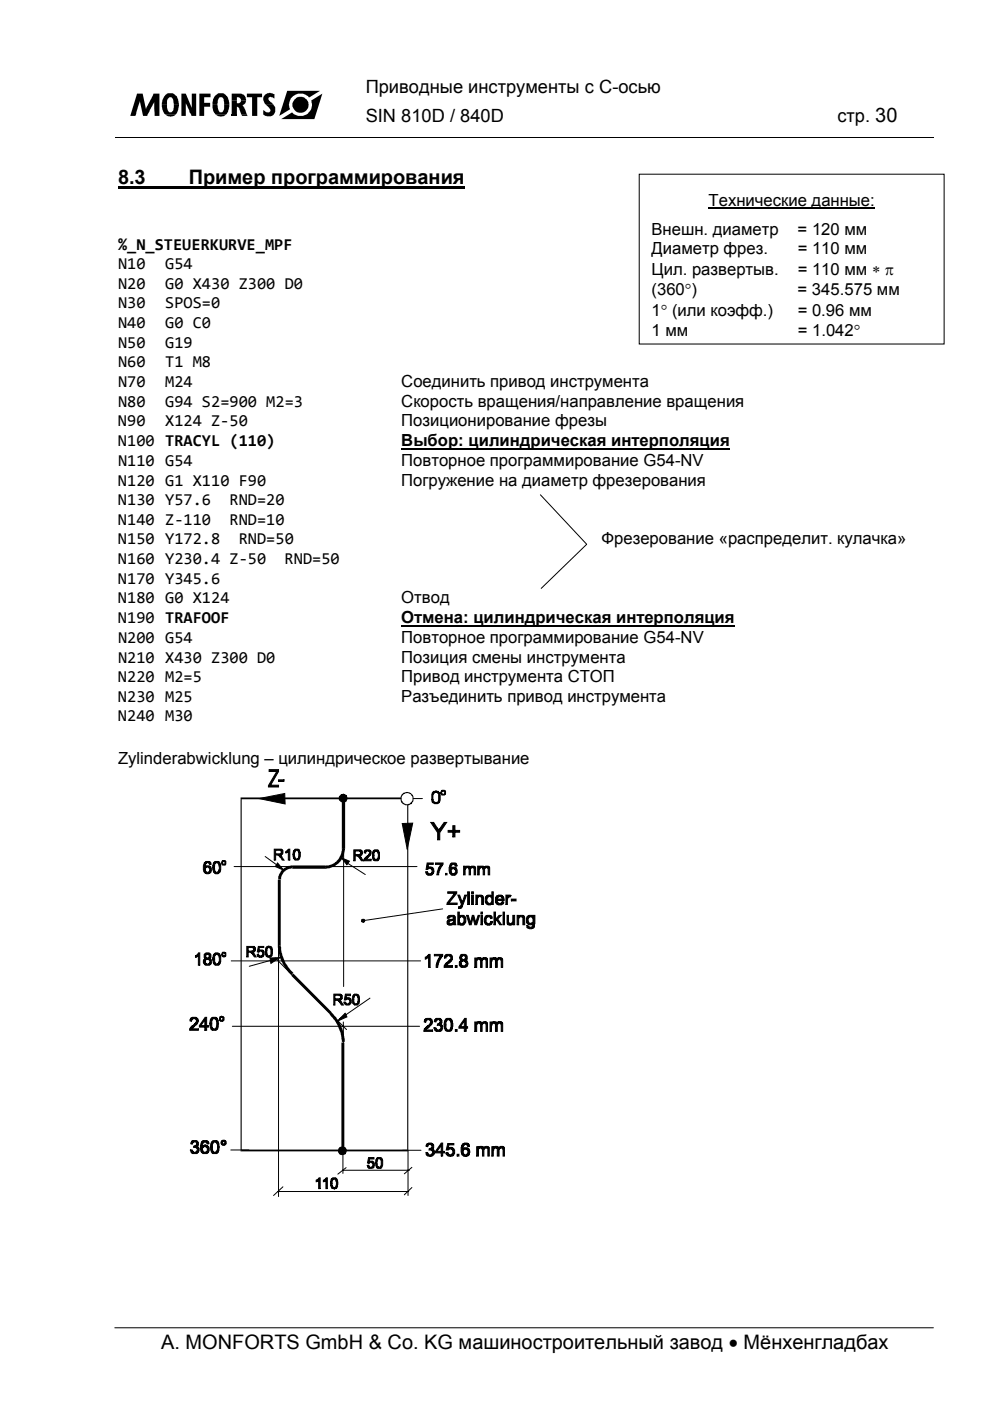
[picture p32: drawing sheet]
<svg xmlns="http://www.w3.org/2000/svg" width="210mm" height="297mm" viewBox="0 0 210 297" stroke-linecap="round" stroke-linejoin="round" font-family="sans-serif">
<defs><g id="words">
<g font-size="4.2">
<text x="25" y="39.1">8.3</text>
<text x="40" y="39.1">Пример программирования</text>
<text x="34.2" y="286.1">A. MONFORTS GmbH &amp; Co. KG машиностроительный завод • Мёнхенгладбах</text>
</g>
<g font-size="3.9">
<text x="77.5" y="19.7">Приводные инструменты с C-осью</text>
<text x="77.5" y="25.9">SIN 810D / 840D</text>
<text x="177.5" y="25.9">стр. 30</text>
</g>
<g font-size="3.5">
<text x="150.2" y="43.7">Технические данные:</text>
<text x="25" y="53">%_N_STEUERKURVE_MPF</text>
<text x="138.1" y="53.9">Диаметр фрез.</text>
<text x="138.1" y="49.8">Внешн. диаметр</text>
<text x="169.1" y="49.8">= 120 мм</text>
<text x="169.1" y="53.9">= 110 мм</text>
<text x="25" y="57.1">N10</text>
<text x="35" y="57.1">G54</text>
<text x="138.1" y="58.3">Цил. развертыв.</text>
<text x="169.1" y="58.3">= 110 мм ∗ π</text>
<text x="25" y="61.3">N20</text>
<text x="25" y="65.4">N30</text>
<text x="35" y="61.3">G0 X430 Z300 D0</text>
<text x="35" y="65.4">SPOS=0</text>
<text x="138.1" y="62.6">(360°)</text>
<text x="169.1" y="62.6">= 345.575 мм</text>
<text x="25" y="69.6">N40</text>
<text x="35" y="69.6">G0 C0</text>
<text x="138.1" y="66.9">1° (или коэфф.)</text>
<text x="138.1" y="71.3">1 мм</text>
<text x="169.1" y="66.9">= 0.96 мм</text>
<text x="169.1" y="71.3">= 1.042°</text>
<text x="25" y="73.7">N50</text>
<text x="25" y="77.9">N60</text>
<text x="35" y="73.7">G19</text>
<text x="35" y="77.9">T1 M8</text>
<text x="25" y="82">N70</text>
<text x="35" y="82">M24</text>
<text x="85.1" y="82">Соединить привод инструмента</text>
<text x="25" y="86.2">N80</text>
<text x="35" y="86.2">G94 S2=900 M2=3</text>
<text x="85.1" y="86.2">Скорость вращения/направление вращения</text>
<text x="25" y="90.4">N90</text>
<text x="25" y="94.6">N100 TRACYL (110)</text>
<text x="35" y="90.4">X124 Z‐50</text>
<text x="85.1" y="90.4">Позиционирование фрезы</text>
<text x="85.1" y="94.6">Выбор: цилиндрическая интерполяция</text>
<text x="25" y="98.8">N110 G54</text>
<text x="85.1" y="98.8">Повторное программирование G54-NV</text>
<text x="25" y="107.1">N130 Y57.6</text>
<text x="25" y="103">N120 G1 X110 F90</text>
<text x="48.7" y="107.1">RND=20</text>
<text x="85.1" y="103">Погружение на диаметр фрезерования</text>
<text x="25" y="111.3">N140 Z‐110</text>
<text x="48.7" y="111.3">RND=10</text>
<text x="25" y="115.4">N150 Y172.8</text>
<text x="25" y="119.6">N160 Y230.4 Z‐50</text>
<text x="50.6" y="115.4">RND=50</text>
<text x="60.3" y="119.6">RND=50</text>
<text x="127.5" y="115.4">Фрезерование «распределит. кулачка»</text>
<text x="25" y="123.7">N170 Y345.6</text>
<text x="25" y="127.9">N180 G0 X124</text>
<text x="85.1" y="127.9">Отвод</text>
<text x="25" y="132.1">N190 TRAFOOF</text>
<text x="25" y="136.3">N200 G54</text>
<text x="85.1" y="132.1">Отмена: цилиндрическая интерполяция</text>
<text x="85.1" y="136.3">Повторное программирование G54-NV</text>
<text x="25" y="140.5">N210 X430 Z300 D0</text>
<text x="85.1" y="140.5">Позиция смены инструмента</text>
<text x="25" y="148.8">N230 M25</text>
<text x="25" y="144.7">N220 M2=5</text>
<text x="85.1" y="148.8">Разъединить привод инструмента</text>
<text x="85.1" y="144.7">Привод инструмента СТОП</text>
<text x="25" y="153">N240 M30</text>
<text x="25" y="162">Zylinderabwicklung – цилиндрическое развертывание</text>
</g>
</g></defs>
<path d="M24.5 29.1h173.6" fill="none" stroke="#000" stroke-width=".21"/>
<path d="M60.9 19.3h6.9l-8.6 5.3zM59.6 25.3l8.7-5.4-1.6 5.4z" fill="#000"/>
<circle cx="63.7" cy="22.2" r="2.4" fill="#fff"/>
<g fill="#000">
<path d="M29.1 19.9h1.1l.7 3.2 1.6-3.2h1.3v4.7h-1l-.1-3.1-1.5 3.1h-.9l-.6-3.1-1 3.1h-1.1z" fill-rule="evenodd"/>
<path d="M38.5 19.9h.9l1.3 3v-3h.9v4.7h-1l-1.3-3 .1 3h-.9z" fill-rule="evenodd"/>
<path d="M42.3 19.9h2.3v.7h-1.3v1.2h1.3v.8h-1.3v2h-1z" fill-rule="evenodd"/>
<path d="M52.3 19.9h3.3v.7h-1.1v4h-1.1v-4h-1.1z" fill-rule="evenodd"/>
<path d="M35.1 20.1l.6-.3h.9a2.66 2.66 0 0 1 1.4 2.4h-1.1l-.1-.8a.73 .73 0 0 0-.9-.8 1.46 1.46 0 0 0-.5 1.6h-1.1l.2-1.1z" fill-rule="evenodd"/>
<path d="M34.3 22.2h1.1l.1 .9a.73 .73 0 0 0 .8 .7l.5-.5 .1-1.1h1.1l-.2 1.1-.5 .9h-2.3l-.6-1.1z" fill-rule="evenodd"/>
<path d="M35 24.2h2.3a1.54 1.54 0 0 1-2.3 0z" fill-rule="evenodd"/>
<path d="M45.8 20.1l.5-.3 1.2 .1a2.45 2.45 0 0 1 1.1 2.3h-1.1l-.1-1.2-.3-.4h-.5l-.2 .2-.2 .6-.1 .8h-1v-.6a2.08 2.08 0 0 1 .7-1.5z" fill-rule="evenodd"/>
<path d="M45.7 24.2h2.2a1.71 1.71 0 0 1-2.2 0z" fill-rule="evenodd"/>
<path d="M45.1 22.2h1l.3 1.4 .2 .2h.5a1.68 1.68 0 0 0 .4-1.6h1.1l-.2 1.5-.4 .5h-2.3a2.15 2.15 0 0 1-.6-2z" fill-rule="evenodd"/>
<path d="M49.1 19.9h2.1a1.34 1.34 0 0 1 1 1.4h-1.1l-.2-.5-.3-.2h-.4v.7h-1.1z" fill-rule="evenodd"/>
<path d="M49.1 21.3h1.1v.6l.7-.1 .2-.5h1.1l-.2 .6-.6 .5 .4 .5 .5 1.3h-1.1l-.5-1.2-.4-.4-.1 1.6h-1.1z" fill-rule="evenodd"/>
<path d="M51.2 24.2h1.1l.2 .4h-1.2z" fill-rule="evenodd"/>
<path d="M56.4 22.2h1.6l.4 .6v.9l-.7 .9-1.1 .1-.8-.4v-1l.2 .2a.88 .88 0 0 0 1.3 .1l-.2-.7z" fill-rule="evenodd"/>
<path d="M56.2 20.1v-.1a1.36 1.36 0 0 1 1.7-.1h.3v1l-.3-.2a.72 .72 0 0 0-1 .1l.2 .6 .9 .8h-1.6a1.45 1.45 0 0 1-.2-2.1z" fill-rule="evenodd"/>
<circle cx="63.7" cy="22.2" r="1.69"/>
</g>
<path d="M49.1 24.2h1.1v.4h-1.1z" fill="#000"/>
<path d="M24.3 281.5h173.6" fill="none" stroke="#000" stroke-width=".21"/>
<path d="M25 39.7h73.6" fill="none" stroke="#000" stroke-width=".44"/>
<path d="M85.1 95.2h69.6M85.1 132.7h70.7" fill="none" stroke="#000" stroke-width=".38"/>
<path d="M138.2 188h52v44.6h-52z" fill="#fff"/>
<path d="M114.6 104.9l9.8 10.5-9.7 9.4" fill="none" stroke="#000" stroke-width=".21"/>
<path d="M135.5 36.9h64.7v36h-64.7z" fill-rule="evenodd" fill="#fff" stroke="#000" stroke-width=".21"/>
<path d="M150.2 44.2h35.3" fill="none" stroke="#000" stroke-width=".25"/>
<path d="M51.1 169.2h35.3v74.8h-35.3z" fill="#fff"/>
<g fill="#000">
<path d="M51 169.1l.1 .4 .1-.3v74.8h-.2zM59.1 165.3h1.1v.3h-1.1zM72.5 180h.6zM72.5 169.7h.7v10.3h-.7zM51.1 169.1h35.3l.2 .1-.2-.1h.2v.1h-.3l.1 .3h-35.3zM62 183.5h7v.7h-7zM60 184.3l1-.7 1-.1v.6l-.9 .2-1 .7-.4 .8-.1 .7h-.7l.1-.2a1.72 1.72 0 0 1 .5-1.3zM72.5 180h.6a4.2 4.2 0 0 1-4.1 4.2v-.6a3.7 3.7 0 0 0 3.5-3.6zM94.5 185.2h.3v.3h-.3zM58.9 200.4h.6l.3 1.6a7.2 7.2 0 0 0 2.4 4.3l-.5 .4a9.6 9.6 0 0 1-2.8-6.3zM58.9 186.6h.6v13.8h-.6zM61.7 206.9l.5-.5 8.1 8.2-.4 .4z"/>
<path d="M96.5 218.3h.4v.4h-.4zM96.5 204.7h.4v.4h-.4zM70.3 214.6l.4 .5a8.8 8.8 0 0 1 2.4 5.1v.7h-.6a8.7 8.7 0 0 0-2.6-5.8zM51.1 243.7h35.3v.4h-35.3l-.1-.1v.1v-.1h.2zM72.4 221h.6v22.9h-.6zM86.3 169.2h.3v74.8l-.2 .1 .2-.1v.1h-.2v-.4l-.1 .3zM96.9 244.7h.4v.4h-.4z"/>
</g>
<g fill="none" stroke="#000" stroke-width=".21">
<path d="M54.9 169.3l5.5-1.1 .1 2.3zM57.1 163.2h2v.4l-1.7 2.9h1.7v.4h-2.2v-.3l1.8-3h-1.6zM59.1 165.3h1.1v.3h-1.1zM85.3 174.6l2.2-.1-1.2 5.5zM87.3 169.3h2.3M91.3 174.4h.6l1.1 1.7 1.2-1.7h.5l-1.5 2.1v1.6h-.4v-1.6zM91.8 167.9l.8-.2 .3 .2 .3 .3 .1 1.4-.1 .5-.5 .3h-.5l-.6-.4v-1.6zM91.9 168.2l.4-.3 .6 .3 .1 1.7-.3 .3h-.5l-.3-.3zM93.6 167.9l.6-.2 .1 .2-.1 .5a.45 .45 0 0 1-.5-.1 .45 .45 0 0 1-.1-.4zM93.6 167.7l.2-.1 .6 .1v.7l-.2 .2h-.5l-.2-.4zM95 176.1h1v-1h.5v1h1v.3h-1v1h-.5v-1h-1zM43.5 182.8l.8-.2 .4 .4v.3h-.3l-.2-.4h-.4l-.4 .6v.4l.3-.3h.6l.4 .3 .1 .7-.4 .6h-.8l-.4-.5-.1-1.1z"/>
<path d="M43.6 184l.5-.2 .4 .4v.4l-.2 .4-.6-.1a.67 .67 0 0 1-.1-.9zM45.4 182.8l.3-.2 .8 .2 .3 .6v1l-.1 .5-.5 .4h-.5l-.4-.4a2.59 2.59 0 0 1 0-1.9zM45.6 183l.5-.1 .3 .3 .1 1.1-.3 .7h-.5l-.2-.4-.1-1zM47.2 182.5h.5l.2 .1-.1 .7-.5 .1-.3-.2zM47.3 182.6h.3l.1 .1-.1 .6h-.3zM49.6 183.7h38.8M56.2 181.6l4 2.9M58.1 180h1.6l.1 .2 .2 .2v.5l-.2 .2-.4 .2 .8 1.1h-.4l-.8-1.1h-.6v1.1h-.3zM58.4 180.3h1.1l.2 .1v.4l-.2 .2h-1.1zM58.8 183l1.3 1.5-1.7-.8zM59.1 198.7v7M60.6 180.6l.6-.6h.2v2.4h-.3v-1.9l-.5 .4z"/>
<path d="M62.4 180.3l.2-.3h.6l.4 .5 .1 1.1-.3 .6-.2 .2h-.6l-.4-.5-.1-1zM62.7 180.3l.6 .1 .1 1.3-.3 .4-.5-.1a1.55 1.55 0 0 1-.1-1.5zM72.4 181.9l1.7 .7-.5 .7zM75 180.2h1.5l.3 .2v.6l-.1 .3-.5 .1 .4 .4 .4 .7h-.4l-.5-.9-.4-.2h-.4v1.1h-.3zM75.3 180.4h.9l.3 .2v.3l-.3 .3h-.9zM77.4 180.3l.9-.1 .3 .2v.8l-1.1 1h1.2v.3h-1.5l.1-.5 1.1-1-.2-.6h-.5l-.2 .5-.3-.1zM79.3 180.3l.8-.1 .4 .5v1.3l-.4 .5h-.6l-.4-.4-.1-1.3zM79.4 180.6l.5-.2 .2 .3 .1 1-.3 .6h-.4l-.2-.3zM90.6 183h1.3v.3h-1l-.2 .7 .3-.2 .6 .1 .3 .4 .1 .3-.1 .6-.5 .4h-.6l-.5-.4v-.3l.3-.1a.43 .43 0 0 0 .6 .5l.4-.3v-.7l-.7-.2-.3 .2h-.3zM92.3 183h1.6v.3l-.7 1.2-.2 1h-.4l.1-.6 .3-.9 .6-.7h-1.3zM94.5 185.2h.3v.3h-.3zM95.7 183h.9l.3 .6h-.4l-.1-.3-.4-.1-.3 .2-.2 .5v.3l.4-.3h.6l.3 .2 .1 .9-.5 .6-.7-.1-.5-.8v-.8z"/>
<path d="M95.8 184.3l.4-.2 .3 .2 .1 .7-.2 .3h-.4l-.3-.2-.1-.7zM98.3 183.6h.3v.4l.3-.4h.6l.2 .4 .3-.4 .7 .1 .1 .3v1.5h-.3v-1.5l-.2-.1-.5 .2v1.4h-.3v-1.3l-.3-.3-.5 .2-.1 1.4h-.3zM101.3 183.6h.3v.4l.2-.4h.6l.3 .4 .3-.4 .7 .1 .1 .3v1.5h-.3v-1.4l-.2-.2-.6 .2v1.4h-.3v-1.2l-.2-.4h-.3l-.2 .2-.1 1.4h-.3zM41.4 202.6l.6-.2 .1-.4h.3v2.6h-.3v-2l-.5 .4h-.2zM43.4 202.2l.3-.2h.6l.4 .4v.5l-.4 .4h.4l.1 .3v.6l-.5 .4h-.6l-.4-.3a.59 .59 0 0 1 0-.8l.4-.3-.4-.2zM43.5 203.6l.6-.3 .4 .3-.1 .7-.6 .1a.62 .62 0 0 1-.3-.8zM45.4 202.3l.3-.3h.5l.4 .3 .2 .5v1.1l-.2 .5-.3 .2h-.6l-.4-.5a2.21 2.21 0 0 1 .1-1.7zM45.6 202.5l.4-.2 .4 .3v1.3a.46 .46 0 0 1-.4 .5 .46 .46 0 0 1-.5-.4zM47.2 202l.4-.1 .3 .1v.6a.49 .49 0 0 1-.7 .1 .49 .49 0 0 1-.1-.7zM47.3 202l.4 .1v.5l-.1 .1h-.3l-.1-.2zM49 203.7h40.2M58.4 203.1l15.1 15.2"/>
<path d="M90 216.2l.5-.3h.7a.96 .96 0 0 1-.1 1.7l-.6 .5-.2 .3h1.4v.3h-1.8l.1-.5 1.2-1.2v-.5a.59 .59 0 0 0-.8-.2l-.1 .5-.3-.1zM90.2 203l.4-.2 .4-.4h.2v2.7h-.3v-2.1l-.6 .3zM92.1 202.4h1.8v.2l-.4 .4-.5 1-.2 1.1h-.3v-.5l.4-1.1 .5-.9h-1.3zM92.4 216l.8-.1 .4 .3 .1 .6-.4 .3 .6 .5v.5l-.3 .4-.3 .2h-.7l-.4-.3-.2-.5h.4l.2 .5h.6l.3-.3v-.5l-.4-.3-.4 .1 .1-.3h.2a.44 .44 0 0 0 .2-.8 .44 .44 0 0 0-.7 .2l-.1 .2-.3-.1zM94.3 202.6l.4-.2h.8l.3 .2 .1 .8-1.3 1.3h1.3v.4h-1.7v-.5l1.4-1.4v-.3l-.4-.3h-.4l-.2 .5h-.4zM94.6 216l.8-.1 .4 .3 .2 1.4-.2 .8-.4 .3h-.6l-.4-.3a1.56 1.56 0 0 1-.2-1.5v-.4zM94.8 216.2h.5l.3 .5v1.2l-.4 .5-.5-.1-.1-.4v-1.2zM96.5 218.3h.4v.4h-.4zM96.5 204.7h.4v.4h-.4zM97.7 202.5l.2-.1 1 .1 .2 .8-.4 .3a.76 .76 0 0 1 .3 1.2l-.4 .3h-.7l-.2-.1-.3-.4v-.6l.5-.4-.3-.2a.54 .54 0 0 1 .1-.8zM97.9 202.7l.2-.1h.5l.2 .3-.2 .4-.6 .1-.1-.2zM97.9 203.8l.5-.1 .4 .3v.6l-.2 .2h-.6l-.2-.2z"/>
<path d="M98.4 216.5v1.2h-.8zM98.5 215.9h.3v1.8h.3v.3h-.3v.7h-.4v-.7h-1.1v-.3zM100.7 216.7h.3l.1 .2 .3-.3h.4l.3 .4 .5-.4 .5 .1 .3 .2v1.8h-.3v-1.6l-.2-.2-.5 .1-.2 .2v1.5h-.3l-.1-1.6-.5-.2-.2 .2v1.6h-.4zM100.7 203.1h.3l.1 .2 .3-.3h.4l.3 .4 .4-.4h.6l.2 .2 .1 1.9h-.3v-1.6l-.2-.2h-.5l-.2 .3v1.5h-.3l-.1-1.7-.5-.1-.2 .3v1.5h-.4zM103.9 216.7h.3v.2l.4-.3h.4l.3 .4 .4-.4 .6 .1 .3 .3v1.7h-.3v-1.6l-.3-.2h-.3l-.3 .2v1.6h-.3v-1.6l-.2-.2-.5 .1-.2 .4v1.3h-.3zM103.9 203.1h.3v.2l.4-.3h.5l.2 .4 .4-.4 .6 .1 .3 .3v1.7h-.3v-1.5l-.2-.3h-.4l-.3 .3v1.5h-.3v-1.6l-.2-.2-.5 .1-.2 .4v1.3h-.3zM40.7 241.9l.9-.1 .5 .5v.4l-.4 .4 .4 .3 .1 .6-.5 .6h-.8l-.4-.3-.1-.4 .3-.1 .4 .5h.3l.4-.2v-.6l-.4-.3-.3 .1v-.3a.46 .46 0 0 0 .6-.6 .46 .46 0 0 0-.8-.2l-.2 .4-.3-.1zM42.7 242.1l.4-.3h.7l.5 .5v.2h-.3l-.3-.4h-.4l-.4 .4-.1 .6 .8-.4 .7 .5v.9l-.5 .5h-.7l-.5-.5-.1-1.3zM43.1 243.1h.5l.3 .2v.8a.62 .62 0 0 1-.9 0 .62 .62 0 0 1 .1-.9zM45.1 241.9l.8-.1 .4 .5a2.58 2.58 0 0 1 0 2l-.4 .3h-.7l-.3-.3a1.84 1.84 0 0 1-.2-1.6l.1-.5zM45.3 242.1h.5l.3 .6v1l-.1 .4-.3 .2a.4 .4 0 0 1-.4 0 .4 .4 0 0 1-.2-.4l-.1-1.4zM47.1 242.1l.5-.1 .1 .1v.3l-.4 .2z"/>
<path d="M48.9 243.8h3.9M85.3 243.9h4M90.6 242.5l.9-.1 .4 .3v.7l-.3 .2 .4 .3 .1 .7a.99 .99 0 0 1-1.5 .4l-.3-.3v-.4h.3l.1 .4 .3 .2h.4l.3-.3v-.5l-.5-.4-.2 .1v-.3a.53 .53 0 0 0 .6-.6 .56 .56 0 0 0-.7-.2l-.2 .4h-.4zM93.6 242.4h.3v1.7h.3v.3h-.3v.7h-.3v-.7h-1.3v-.3zM93.6 242.9v1.2h-1zM94.9 242.4h1.3v.3h-1l-.2 .7 .8-.1 .6 .6v.6l-.2 .3-.7 .4-.6-.2-.3-.5 .3-.2 .3 .6h.4l.4-.3v-.7l-.3-.3-1.1 .2zM96.9 244.7h.4v.4h-.4zM98.1 242.5l1-.1 .4 .3v.2v.2h-.4l-.1-.4-.3-.1-.3 .1-.3 .4v.6l.3-.3h.7l.4 .3 .1 .4-.1 .7-.7 .4-.5-.1-.3-.2-.2-.6v-1zM98.3 243.7h.7l.2 .3v.5l-.4 .4-.6-.2a.74 .74 0 0 1 .1-1zM101.1 243.1h.3v.3l.4-.3h.6l.1 .3h.1a.69 .69 0 0 1 1.1-.1v1.8h-.3v-1.5l-.2-.2h-.3l-.3 .3v1.4h-.3v-1.4l-.2-.3-.6 .1v1.6h-.4zM104.3 243.1h.3v.3l.5-.3h.4l.2 .3 .5-.3h.5l.3 .3v1.7h-.3v-1.5l-.3-.2h-.4l-.2 .3v1.4h-.4v-1.6l-.1-.1h-.3l-.3 .2-.1 1.5h-.3z"/>
<circle cx="72.7" cy="169.2" r=".8"/>
<circle cx="44" cy="202.7" r=".39"/>
<circle cx="47.4" cy="242.2" r=".52"/>
<circle cx="72.6" cy="244" r=".79"/>
</g>
<g fill="#000">
<path d="M54.9 169.3l5.5-1 .1 2.2zM58.8 183l1.3 1.5-1.7-.8zM72.4 181.9l1.7 .7-.5 .7zM85.3 174.6l2.2-.1-1.2 5.5z"/>
<path d="M57.1 163.2h2v.4l-1.7 2.9h1.7v.4h-2.2v-.3l1.8-3h-1.6z" fill-rule="evenodd"/>
<path d="M92 168.1l-.2 .4 .1 1.4 .3 .3h.5l.3-.3v-1.6l-.4-.4zM91.8 167.9l.8-.2 .3 .2 .3 .4 .1 1.3-.1 .5-.5 .3h-.5l-.6-.4v-1.6z" fill-rule="evenodd"/>
<path d="M91.3 174.4h.6l1.1 1.7 1.2-1.7h.5l-1.5 2.1v1.6h-.4v-1.6z" fill-rule="evenodd"/>
<path d="M93.6 167.9v.2a.36 .36 0 0 0 .3 .3 .36 .36 0 0 0 .3-.1l.1-.4-.1-.2zM93.6 167.7l.2-.1 .6 .1v.7l-.2 .2h-.5l-.2-.3z" fill-rule="evenodd"/>
<path d="M95 176.1h1v-1h.5v1h1v.3h-1v1h-.5v-1h-1z" fill-rule="evenodd"/>
<path d="M43.5 182.8l.8-.2 .4 .4v.3h-.3l-.2-.4h-.4l-.4 .6v.4l.3-.3h.6l.4 .3 .1 .7-.4 .6h-.8l-.4-.5-.1-1.1zM43.6 184a.67 .67 0 0 0 .1 .9l.6 .1 .2-.4v-.4l-.4-.4z" fill-rule="evenodd"/>
<path d="M45.4 182.8l.3-.2 .8 .2 .3 .6v1l-.1 .5-.5 .4h-.5l-.4-.4a2.59 2.59 0 0 1 0-1.9zM45.6 183l-.2 .6 .1 1 .2 .4h.5l.3-.7-.1-1.1-.3-.3z" fill-rule="evenodd"/>
<path d="M47.2 182.5h.5l.2 .1-.1 .7-.5 .1-.3-.2zM47.3 182.6v.7h.3l.1-.6-.1-.1z" fill-rule="evenodd"/>
<path d="M58.1 180h1.6l.1 .2 .2 .2v.5l-.2 .2-.4 .2 .8 1.1h-.4l-.8-1.1h-.6v1.1h-.3zM58.4 180.3v.7h1.1l.2-.2v-.4l-.2-.1z" fill-rule="evenodd"/>
<path d="M60.6 180.6l.6-.6h.2v2.4h-.3v-1.9l-.5 .4z" fill-rule="evenodd"/>
<path d="M62.4 180.3l.2-.3 .8 .2 .3 .5v.9l-.3 .6-.2 .2h-.6l-.3-.5a1.59 1.59 0 0 1 .1-1.6zM62.7 180.3l-.1 .1a1.85 1.85 0 0 0-.1 1.5l.2 .2h.4l.3-.4-.1-1.3z" fill-rule="evenodd"/>
<path d="M75 180.2h1.5l.3 .2v.6l-.1 .3-.5 .1 .4 .4 .4 .7h-.4l-.5-.9-.4-.2h-.4v1.1h-.3zM75.3 180.4v.8h.9l.3-.3v-.3l-.3-.2z" fill-rule="evenodd"/>
<path d="M77.4 180.3l.9-.1 .3 .2v.8l-1.1 1h1.2v.3h-1.5l.1-.5 1.1-1-.2-.6h-.5l-.2 .5-.3-.1z" fill-rule="evenodd"/>
<path d="M79.3 180.3l.8-.1 .4 .5v1.3l-.4 .5h-.6l-.4-.4-.1-1.3zM79.4 180.6l-.1 1.4 .2 .3h.4l.3-.6-.1-1-.2-.3z" fill-rule="evenodd"/>
<path d="M90.6 183h1.3v.3h-1l-.2 .7 .3-.2 .6 .1 .3 .4 .1 .3-.1 .6-.5 .4h-.6l-.5-.4v-.3l.3-.1a.43 .43 0 0 0 .6 .5l.4-.3v-.7l-.7-.2-.3 .2h-.3z" fill-rule="evenodd"/>
<path d="M92.3 183h1.6v.3l-.7 1.2-.2 1h-.4l.1-.6 .3-.9 .6-.7h-1.3z" fill-rule="evenodd"/>
<path d="M95.7 183h.9l.3 .6h-.4l-.1-.3-.4-.1-.3 .2-.2 .5v.3l.4-.3h.6l.3 .2 .1 .9-.5 .6h-.6l-.5-.6-.1-1.1zM95.8 184.2l-.2 .2v.6l.2 .3h.4l.4-.3v-.5l-.4-.4z" fill-rule="evenodd"/>
<path d="M98.3 183.6h.3v.4l.3-.4h.6l.2 .4 .3-.4 .7 .1 .1 .3v1.5h-.3v-1.5l-.2-.1-.5 .2v1.4h-.3v-1.3l-.3-.3-.5 .2-.1 1.4h-.3z" fill-rule="evenodd"/>
<path d="M101.3 183.6h.3v.4l.2-.4h.6l.3 .4 .3-.4 .7 .1 .1 .3v1.5h-.3v-1.4l-.2-.2-.6 .2v1.4h-.3v-1.2l-.2-.4h-.3l-.2 .2-.1 1.4h-.3z" fill-rule="evenodd"/>
<path d="M41.4 202.6l.6-.2 .1-.4h.3v2.6h-.3v-2l-.5 .4h-.2z" fill-rule="evenodd"/>
<path d="M43.4 202.2l.3-.2h.6l.4 .4v.5l-.4 .4h.4l.1 .3v.6l-.3 .4h-.8l-.5-.3v-.8l.5-.3-.4-.2zM43.6 202.7a.4 .4 0 0 0 .8 0 .4 .4 0 0 0-.8 0zM43.5 203.6a.62 .62 0 0 0 .3 .8l.6-.1 .1-.7-.4-.3z" fill-rule="evenodd"/>
<path d="M45.4 202.3l.3-.3h.5l.4 .3 .2 .5v1.1l-.1 .3-.4 .4h-.6l-.4-.5a2.21 2.21 0 0 1 .1-1.7zM45.6 202.5l-.1 1.5 .3 .3a.56 .56 0 0 0 .7-.5l-.1-1.2-.4-.3z" fill-rule="evenodd"/>
<path d="M47.2 202l.4-.1 .3 .1v.6a.49 .49 0 0 1-.7 .1 .49 .49 0 0 1-.1-.7zM47.3 202l-.1 .5 .1 .2h.3l.1-.1v-.5z" fill-rule="evenodd"/>
<path d="M90.2 203l.4-.2 .4-.4h.2v2.7h-.3v-2.1l-.6 .3z" fill-rule="evenodd"/>
<path d="M90 216.2l.5-.3h.7a.96 .96 0 0 1-.1 1.7l-.6 .5-.2 .3h1.4v.3h-1.8l.1-.5 1.2-1.2v-.5a.59 .59 0 0 0-.8-.2l-.1 .5-.3-.1z" fill-rule="evenodd"/>
<path d="M92.4 216l.8-.1 .4 .3 .1 .6-.4 .3 .6 .5v.5l-.4 .5-.9 .1-.4-.3-.2-.5h.4l.2 .5h.6l.3-.3v-.5l-.4-.3-.4 .1 .1-.3h.2a.44 .44 0 0 0 .2-.8 .44 .44 0 0 0-.7 .2l-.1 .2-.3-.1z" fill-rule="evenodd"/>
<path d="M92.1 202.4h1.8v.2l-.4 .4-.5 1-.2 1.1h-.3v-.5l.4-1.1 .5-.9h-1.3z" fill-rule="evenodd"/>
<path d="M94.6 216l.8-.1 .4 .3 .2 1.4-.1 .5-.4 .5-.7 .1-.4-.3a1.56 1.56 0 0 1-.2-1.5v-.4zM94.8 216.2l-.2 .5v1.2l.1 .4 .5 .1 .4-.5v-1.2l-.3-.5z" fill-rule="evenodd"/>
<path d="M94.3 202.6l.4-.2h.8l.3 .2 .1 .8-1.3 1.3h1.3v.4h-1.7v-.5l1.4-1.4v-.3l-.4-.3h-.4l-.2 .5h-.4z" fill-rule="evenodd"/>
<path d="M97.7 202.5l.2-.1h.7l.4 .2 .1 .7-.4 .3a.76 .76 0 0 1 .3 1.2l-.4 .3h-.7l-.2-.1-.3-.4v-.6l.3-.4h.2l-.3-.2a.54 .54 0 0 1 .1-.8zM98 202.6l-.1 .2v.5l.6 .1 .3-.3-.1-.4-.2-.1zM97.9 203.8l-.1 .8 .2 .2h.6l.2-.2v-.6l-.3-.3z" fill-rule="evenodd"/>
<path d="M98.5 215.9h.3v1.8h.3v.3h-.3v.7h-.3v-.7h-1.2v-.3zM98.5 216.5l-.9 1.2h.9z" fill-rule="evenodd"/>
<path d="M100.7 216.7h.3l.1 .2 .3-.3h.4l.3 .4 .5-.4 .5 .1 .3 .2v1.8h-.3v-1.6l-.2-.2h-.4l-.3 .3v1.5h-.3l-.1-1.6-.5-.2-.2 .2v1.6h-.4z" fill-rule="evenodd"/>
<path d="M100.7 203.1h.3l.1 .2 .3-.3h.4l.3 .4 .4-.4h.6l.2 .2 .1 1.9h-.3v-1.6l-.2-.2h-.5l-.2 .3v1.5h-.3l-.1-1.7-.5-.1-.2 .3v1.5h-.4z" fill-rule="evenodd"/>
<path d="M103.9 216.7h.3v.2l.4-.3h.4l.3 .4 .4-.4 .6 .1 .3 .3v1.7h-.3v-1.6l-.3-.2h-.3l-.3 .2v1.6h-.3v-1.6l-.2-.2-.5 .1-.2 .4v1.3h-.3z" fill-rule="evenodd"/>
<path d="M103.9 203.1h.3v.2l.4-.3h.5l.2 .4 .4-.4 .6 .1 .3 .3v1.7h-.3v-1.5l-.2-.3h-.4l-.3 .3v1.5h-.3v-1.6l-.2-.2-.5 .1-.2 .4v1.3h-.3z" fill-rule="evenodd"/>
<path d="M40.7 241.9l.9-.1 .4 .3 .1 .6-.4 .4 .5 .4v.5l-.4 .5-.9 .1-.4-.3-.1-.5h.3l.4 .5h.3l.4-.2v-.6l-.4-.3-.3 .1v-.3h.3a.44 .44 0 0 0 .3-.6 .44 .44 0 0 0-.6-.3l-.3 .2-.1 .3-.3-.1z" fill-rule="evenodd"/>
<path d="M42.7 242.1l.4-.3h.7l.5 .5v.2h-.3l-.3-.4h-.4l-.4 .4-.1 .6 .8-.4 .7 .5v.9l-.5 .5h-.7l-.5-.5-.1-1.3zM43.1 243.1a.64 .64 0 0 0-.2 .9 .64 .64 0 0 0 .9 .2l.2-.8-.4-.3z" fill-rule="evenodd"/>
<path d="M45.1 241.9l.8-.1 .4 .5a2.58 2.58 0 0 1 0 2l-.4 .3h-.7l-.3-.3a1.84 1.84 0 0 1-.2-1.6zM45.3 242.1l-.3 .4 .1 1.6a.41 .41 0 0 0 .6 .2l.3-.2 .1-.4v-1l-.3-.6z" fill-rule="evenodd"/>
<path d="M46.9 242.3a.53 .53 0 0 1 1 0 .53 .53 0 0 1-1 0zM47.1 242.1l.2 .5 .4-.2v-.3l-.1-.1z" fill-rule="evenodd"/>
<path d="M90.6 242.5l.9-.1 .4 .3v.7l-.3 .2 .4 .3 .1 .7a.99 .99 0 0 1-1.5 .4l-.3-.3v-.4h.3l.1 .4 .3 .2h.4l.3-.3v-.5l-.5-.4-.2 .1v-.3a.53 .53 0 0 0 .6-.6l-.2-.2a.42 .42 0 0 0-.5-.1 .42 .42 0 0 0-.2 .5h-.4z" fill-rule="evenodd"/>
<path d="M93.6 242.4h.3v1.7h.3v.3h-.3v.7h-.3v-.7h-1.3v-.3zM93.6 242.9l-1 1.2h1z" fill-rule="evenodd"/>
<path d="M94.9 242.4h1.3v.3h-1l-.2 .7 .8-.1 .6 .6-.2 .9-.7 .4-.6-.2-.3-.5 .3-.2 .3 .6h.4l.4-.3v-.7l-.3-.3-1.1 .2z" fill-rule="evenodd"/>
<path d="M98.1 242.5l1-.1 .4 .5v.2h-.4l-.1-.4-.3-.1-.6 .5v.6l.4-.3h.6l.4 .3 .1 .4-.1 .7-.7 .4-.8-.3-.2-.6v-1zM98.3 243.7a.66 .66 0 0 0 0 1l.2 .2h.3l.4-.4v-.5l-.2-.3z" fill-rule="evenodd"/>
<path d="M101.1 243.1h.3v.3l.4-.3h.6l.1 .3h.1a.69 .69 0 0 1 1.1-.1v1.8h-.3v-1.5l-.2-.2h-.5l-.1 .3v1.4h-.3v-1.4l-.2-.3-.6 .1v1.6h-.4z" fill-rule="evenodd"/>
<path d="M104.3 243.1h.3v.3l.5-.3h.4l.2 .3 .5-.3h.5l.3 .3v1.7h-.3v-1.5l-.3-.2h-.4l-.2 .3v1.4h-.4v-1.6l-.1-.1h-.3l-.3 .2-.1 1.5h-.3z" fill-rule="evenodd"/>
<circle cx="72.7" cy="169.2" r=".8"/>
<circle cx="72.6" cy="244" r=".79"/>
</g>
<circle cx="86.3" cy="169.3" r="1.28" fill="#fff"/>
<g fill="none" stroke="#000" stroke-width=".21">
<path d="M72.9 174.5v34.7M73.5 182.9l3.9 2.5M76.7 195.1a.33 .33 0 0 1 .4-.2 .33 .33 0 0 1 .2 .4 .33 .33 0 0 1-.4 .2l-.2-.1zM93.9 192.7l-17.1 2.5M94.9 189.1h1.9v.3l-1.6 2.1h1.7v.3h-2.1v-.3l1.7-2.1h-1.6zM95.1 194.2l1.1-.1 .3 .4 .1 1.6h-.4v-.3l-.5 .4-.5-.1a.45 .45 0 0 1-.4-.6l.1-.4 .3-.1 1-.2v-.3l-.4-.2-.4 .1-.2 .3h-.4zM95.2 195.4l1-.3v.5l-.4 .2h-.5zM97.1 189.8h.4l.5 1.7 .5-1.7h.4l-.9 2.4-.4 .4h-.4v-.4h.4l.3-.4zM97.1 193.4h.3v.9l.3-.2h.5l.6 .6v.8l-.7 .7h-.4l-.3-.4v.3h-.3zM97.5 194.5l.5-.2 .4 .3v.6l-.2 .5-.6 .1-.1-.1zM98.9 194.1h.4l.4 1.6 .4-1.6h.4l.4 1.5 .5-1.5h.3l-.6 2h-.4l-.4-1.6-.4 1.6h-.4zM99.1 189.1h.4v2.7h-.4z"/>
<path d="M100 189.1h.4v.4h-.4zM100 189.8h.4v2h-.4zM100.9 189.8h.3v.3l.3-.3 .9 .1 .1 .4v1.5h-.4v-1.6l-.1-.1h-.5l-.2 .1-.1 1.6h-.3zM102 193.4h.3v.4h-.3zM102 194.1h.3v2h-.3zM102.9 194.3l.4-.2h.6l.5 .4v.2l-.3 .1a.51 .51 0 0 0-.5-.5 .51 .51 0 0 0-.5 .4l.1 1 .6 .1 .3-.4h.3l-.1 .4-.5 .4h-.4l-.5-.4-.2-.4zM103 190.2l.4-.4h.6l.3 .2v-.9h.3v2.7h-.3v-.3l-.3 .4h-.5l-.4-.3-.2-.4zM103.5 190.1h.5l.3 .4-.1 .9-.7 .1a.98 .98 0 0 1-.1-1.3zM104.7 193.4h.4v1.5l.7-.8h.5l-.8 .7 .8 1.3h-.3l-.7-1-.2 .2v.8h-.4zM105.2 190.1l.5-.3h.6l.4 .4 .2 .7h-1.6l.4 .6h.6l.2-.3h.3l-.1 .4-.4 .3h-.6l-.5-.4-.1-.3v-.8zM105.4 190.3l.3-.2h.6l.2 .5h-1.2zM106.7 193.4h.3v2.7h-.3z"/>
<path d="M107.3 189.8h.3v.3l.2-.3 .6 .1-.2 .3-.3-.1-.2 .2-.1 1.5h-.3zM107.5 194.1h.3v1.5l.2 .2 .6-.1 .1-1.6h.4v2h-.3v-.3l-.4 .4h-.5l-.3-.3zM108.4 190.6h1v.4h-1zM109.6 194.1h.3v.3l.4-.3 .8 .1 .2 .4v1.5h-.4v-1.6l-.2-.1h-.5l-.2 .1v1.6h-.4zM112 194.1h.8l.2 .3v-.3h.4l-.1 2.3-.6 .5h-.5l-.5-.3v-.4l.3 .1 .2 .3h.6l.2-.3v-.5l-.2 .3h-.6l-.6-.6v-.8zM112 194.6l.2-.1a.37 .37 0 0 1 .6 0l.2 .2v.8l-.1 .2a.64 .64 0 0 1-.9-.1 .64 .64 0 0 1 0-.8zM40.5 215.8l.3-.1 .7 .1a.66 .66 0 0 1 .5 .4 .66 .66 0 0 1-.2 .7l-1.1 1.2h1.4v.3h-1.9l.2-.5 1.2-1.1v-.6a.54 .54 0 0 0-.6-.2 .54 .54 0 0 0-.4 .5h-.3zM43.4 216.2v1.2h-.8zM43.5 215.7h.3v1.7h.4v.4h-.4v.6h-.4v-.6h-1.1v-.4zM44.7 216l.4-.3 .8 .1 .4 .6v.7v.7l-.4 .6h-.9l-.3-.4a2.31 2.31 0 0 1 0-2zM45.1 216l.4-.1 .4 .3 .1 1.4-.1 .3-.3 .2a.53 .53 0 0 1-.7-.4v-1.2zM46.7 215.5h.3l.5 .3v.4l-.3 .3h-.4l-.2-.2z"/>
<path d="M46.8 215.7h.4a.43 .43 0 0 1 0 .7l-.5-.2zM49.3 217.6h39.7M52.3 200.7h1.5l.3 .2v.7l-.6 .3 .3 .1 .5 .9h-.4l-.7-1h-.6v1h-.3zM52.6 200.9h1l.2 .1a.39 .39 0 0 1-.3 .6l-.9 .1zM54.8 200.7h1.1v.2h-.9l-.2 .6 .8-.1 .4 .4v.6l-.2 .4-.3 .2h-.5l-.5-.4v-.2l.3-.1 .3 .4h.3l.3-.2v-.6l-.2-.2h-.5l-.2 .2-.3-.1zM56.7 200.7h.7l.4 .6-.1 1.3-.5 .4-.7-.2-.2-.4v-1.2zM56.8 200.9l.3-.1 .3 .4v1.2l-.3 .3h-.3l-.2-.3-.1-.7zM57.2 203.1l2.1-.1-1.9 1.3zM59.1 200.7v53M59.5 203l-6.6 1.9M70.8 210.8h1.4l.4 .3v.6l-.7 .3 .9 1.1h-.4l-.7-1h-.7v1h-.2zM71 211l1.2 .1v.5l-.2 .2h-1z"/>
<path d="M71.5 216.5l1.7-1.7 .4 .8zM72.8 216.7v4.8M73.2 210.8h1.1v.3h-.8l-.2 .6 .3-.2h.4l.4 .4 .1 .6-.5 .6h-.6l-.5-.5v-.1h.3l.3 .4h.4l.3-.4v-.4l-.3-.3-.9 .2zM74.9 211l.3-.2h.5l.4 .3 .1 .5-.1 1.2-.3 .3h-.6a1.92 1.92 0 0 1-.3-2.1zM75.2 211.1a.55 .55 0 0 1 .7 .4l-.1 1.3h-.6a1.85 1.85 0 0 1-.1-1.6zM78.4 211.6l-6.4 4.5M72.7 229.8v19M58.8 252.6h27.9M60 251.6l-2 1.9M67 250.3l.5-.3 .1-.3h.3v2.3h-.3v-1.7l-.5 .2zM68.6 250.3l.3-.2 .3-.4h.2v2.3h-.3v-1.7l-.5 .2zM70.3 250l.3-.3h.5l.4 .4a1.75 1.75 0 0 1 0 1.5l-.2 .3-.4 .2-.5-.2-.1-.2a1.87 1.87 0 0 1-.1-1.5z"/>
<path d="M70.6 250l.4-.1 .2 .3 .1 1-.2 .6h-.5l-.2-.4v-1.1zM72.6 248.1h14.2M73.4 247.6l-1.8 1.3M78.1 245.4h1.2v.3h-.9l-.2 .6 .2-.1 .8 .1 .2 .9-.3 .4-.8 .1-.4-.4v-.2l.2-.1 .3 .5h.4l.3-.2v-.6l-.3-.3h-.4l-.2 .3-.3-.1zM79.9 245.6l.2-.2h.6l.4 .4v1.2l-.3 .6-.7 .1-.3-.4-.1-1.3zM80.1 245.7h.5l.2 .3v1.2l-.2 .3h-.4l-.1-.2a1.5 1.5 0 0 1 0-1.6zM86.5 244v9.5M87.3 247.5l-1.6 1.4M87.3 251.8l-1.6 1.5"/>
<circle cx="86.3" cy="169.3" r="1.28"/>
</g>
<g fill="#000">
<path d="M57.2 203.1l2.1-.1-1.9 1.3zM71.5 216.5l1.7-1.7 .4 .8z"/>
<path d="M76.7 195.1a.33 .33 0 0 1 .4-.2 .33 .33 0 0 1 .2 .4 .33 .33 0 0 1-.4 .2l-.2-.1z" fill-rule="evenodd"/>
<path d="M94.9 189.1h1.9v.3l-1.6 2.1h1.7v.3h-2.1v-.3l1.7-2.1h-1.6z" fill-rule="evenodd"/>
<path d="M95.1 194.2l1.1-.1 .3 .4 .1 1.6h-.4v-.3l-.5 .4-.5-.1a.45 .45 0 0 1-.4-.6l.1-.4 .3-.1 1-.2v-.3l-.4-.2-.4 .1-.2 .3h-.4zM95.2 195.3v.4l.1 .1h.5l.4-.2v-.5z" fill-rule="evenodd"/>
<path d="M97.1 189.8h.4l.5 1.7 .5-1.7h.4l-.9 2.4-.4 .4h-.4v-.4h.4l.3-.4z" fill-rule="evenodd"/>
<path d="M97.1 193.4h.3v.9l.3-.2h.5l.6 .6v.8l-.7 .7h-.4l-.3-.4v.3h-.3zM97.5 194.5v1.2l.1 .1 .7-.1a.93 .93 0 0 0 0-1.1l-.3-.3z" fill-rule="evenodd"/>
<path d="M98.9 194.1h.4l.4 1.6 .4-1.6h.4l.4 1.5 .5-1.5h.3l-.6 2h-.4l-.4-1.6-.4 1.6h-.4z" fill-rule="evenodd"/>
<path d="M100 189.1h.4v.4h-.4zM100 189.8h.4v2h-.4z" fill-rule="evenodd"/>
<path d="M100.9 189.8h.3v.3l.3-.3 .9 .1 .1 .4v1.5h-.4v-1.6l-.1-.1h-.5l-.2 .1-.1 1.6h-.3z" fill-rule="evenodd"/>
<path d="M102 193.4h.3v.4h-.3zM102 194.1h.3v2h-.3z" fill-rule="evenodd"/>
<path d="M103 194.2l.3-.1h.8l.3 .4v.2l-.3 .1a.51 .51 0 0 0-.5-.5 .51 .51 0 0 0-.5 .4l.1 1 .6 .1 .3-.4h.3l-.1 .4-.5 .4h-.4l-.6-.5-.1-.9z" fill-rule="evenodd"/>
<path d="M103 190.2l.4-.4h.6l.3 .2v-.9h.3v2.7h-.3v-.3l-.3 .4-.8-.2-.3-.5zM103.5 190.1a.95 .95 0 0 0 0 1.4h.5l.3-.3v-.7l-.2-.3z" fill-rule="evenodd"/>
<path d="M104.7 193.4h.4v1.5l.7-.8h.5l-.8 .7 .8 1.3h-.3l-.7-1-.2 .2v.8h-.4z" fill-rule="evenodd"/>
<path d="M105.2 190.1l.5-.3h.6l.4 .4 .2 .7h-1.6l.4 .6h.6l.2-.3h.3l-.2 .5-.9 .2-.5-.4-.1-.3v-.8zM105.7 190.1l-.4 .5h1.2l-.2-.5z" fill-rule="evenodd"/>
<path d="M107.3 189.8h.3v.3l.2-.3 .6 .1-.2 .3-.3-.1-.2 .2-.1 1.5h-.3z" fill-rule="evenodd"/>
<path d="M107.5 194.1h.3v1.5l.2 .2 .6-.1 .1-1.6h.4v2h-.3v-.3l-.4 .4h-.5l-.3-.3z" fill-rule="evenodd"/>
<path d="M109.6 194.1h.3v.3l.4-.3 .8 .1 .2 .4v1.5h-.4v-1.6l-.2-.1h-.5l-.2 .1v1.6h-.4z" fill-rule="evenodd"/>
<path d="M112 194.1h.7l.3 .3v-.3h.4l-.1 2.3-.2 .4-.4 .1h-.5l-.5-.3v-.4l.3 .1 .2 .3h.6l.2-.3v-.5l-.2 .3h-.6l-.6-.6v-.8zM112.2 194.4v.1a.85 .85 0 0 0 0 1.2l.4 .1 .4-.3-.1-1-.3-.2z" fill-rule="evenodd"/>
<path d="M40.5 215.8l.3-.1 .7 .1a.64 .64 0 0 1 .5 .4 .64 .64 0 0 1-.2 .7l-1.1 1.2h1.4v.3h-1.9l.2-.5 1.2-1.1v-.6a.54 .54 0 0 0-.6-.2 .54 .54 0 0 0-.4 .5h-.3z" fill-rule="evenodd"/>
<path d="M43.5 215.7h.3v1.7h.4v.4h-.4v.6h-.4v-.6h-1.1v-.4zM43.4 216.2l-.8 1.2h.8z" fill-rule="evenodd"/>
<path d="M44.7 216l.4-.3h.6l.4 .3 .2 1.1v.7l-.4 .6h-.9l-.3-.3-.2-.7v-.7zM45.1 216l-.2 .5 .1 1.4a.39 .39 0 0 0 .6 .2l.3-.2 .1-.3-.1-1.4-.4-.3z" fill-rule="evenodd"/>
<path d="M46.7 215.6l.3-.1 .5 .3v.4l-.2 .3h-.5l-.2-.2zM46.8 215.7l-.1 .5 .5 .2a.43 .43 0 0 0 0-.7z" fill-rule="evenodd"/>
<path d="M52.3 200.7h1.5l.3 .2v.7l-.3 .2-.3 .1 .3 .1 .5 .9h-.4l-.3-.7-.4-.3h-.6v1h-.3zM52.6 200.9v.8l.9-.1a.36 .36 0 0 0 .3-.2 .36 .36 0 0 0-.1-.4z" fill-rule="evenodd"/>
<path d="M54.8 200.7h1.1v.2h-.9l-.2 .6 .8-.1 .4 .4v.6l-.2 .4-.3 .2h-.5l-.5-.4v-.2l.3-.1 .3 .4h.3l.3-.2v-.6l-.2-.2h-.5l-.2 .2-.3-.1z" fill-rule="evenodd"/>
<path d="M56.7 200.7h.7l.4 .6-.1 1.3-.5 .4-.7-.2-.2-.4v-1.2zM56.8 200.9l-.3 .8 .1 .7 .2 .3h.3l.3-.3v-1.2l-.3-.4z" fill-rule="evenodd"/>
<path d="M70.8 210.8h1.4l.4 .3v.6l-.7 .3 .9 1.1h-.4l-.7-1h-.7v1h-.2zM71 211v.8h1l.2-.2v-.5z" fill-rule="evenodd"/>
<path d="M73.2 210.8h1.1v.3h-.8l-.2 .6 .3-.2h.4l.4 .4 .1 .6-.5 .6h-.6l-.5-.5v-.1h.3l.3 .4h.4l.3-.4v-.4l-.3-.3-.9 .2z" fill-rule="evenodd"/>
<path d="M74.9 211l.3-.2h.5l.4 .3 .1 .5-.1 1.2-.3 .3h-.6a1.92 1.92 0 0 1-.3-2.1zM75.2 211.1a1.85 1.85 0 0 0-.1 1.5l.1 .3h.5l.2-.5-.1-1.3z" fill-rule="evenodd"/>
<path d="M67 250.3l.5-.3 .1-.3h.3v2.3h-.3v-1.7l-.5 .2z" fill-rule="evenodd"/>
<path d="M68.6 250.3l.4-.2 .2-.4h.2v2.3h-.3v-1.7l-.5 .2z" fill-rule="evenodd"/>
<path d="M70.3 250l.3-.3h.5l.4 .4a1.75 1.75 0 0 1 0 1.5l-.2 .3-.4 .2-.5-.2-.1-.2a1.87 1.87 0 0 1-.1-1.5zM70.6 250l-.2 .3v1.1l.2 .4h.5l.2-.6-.1-1-.2-.3z" fill-rule="evenodd"/>
<path d="M78.1 245.4h1.2v.3h-.9l-.2 .6 .2-.1 .8 .1 .2 .9-.3 .4-.8 .1-.4-.4v-.2l.2-.1 .3 .5h.4l.3-.2v-.6l-.3-.3h-.4l-.2 .3-.3-.1z" fill-rule="evenodd"/>
<path d="M79.9 245.6l.2-.2h.6l.4 .4v1.2l-.3 .6-.7 .1-.3-.4-.1-1.3zM80.1 245.7v.2a1.28 1.28 0 0 0 0 1.4l.1 .2h.4l.2-.3v-1.2l-.2-.3z" fill-rule="evenodd"/>
</g>
<path d="M99.3 189.1v2.7" fill="none" stroke="#000" stroke-width=".38"/>
<path d="M108.4 190.6h1v.4h-1z" fill="#000"/>
<path d="M106.8 193.4v2.7" fill="none" stroke="#000" stroke-width=".3"/>
<use href="#words"/>
</svg>
